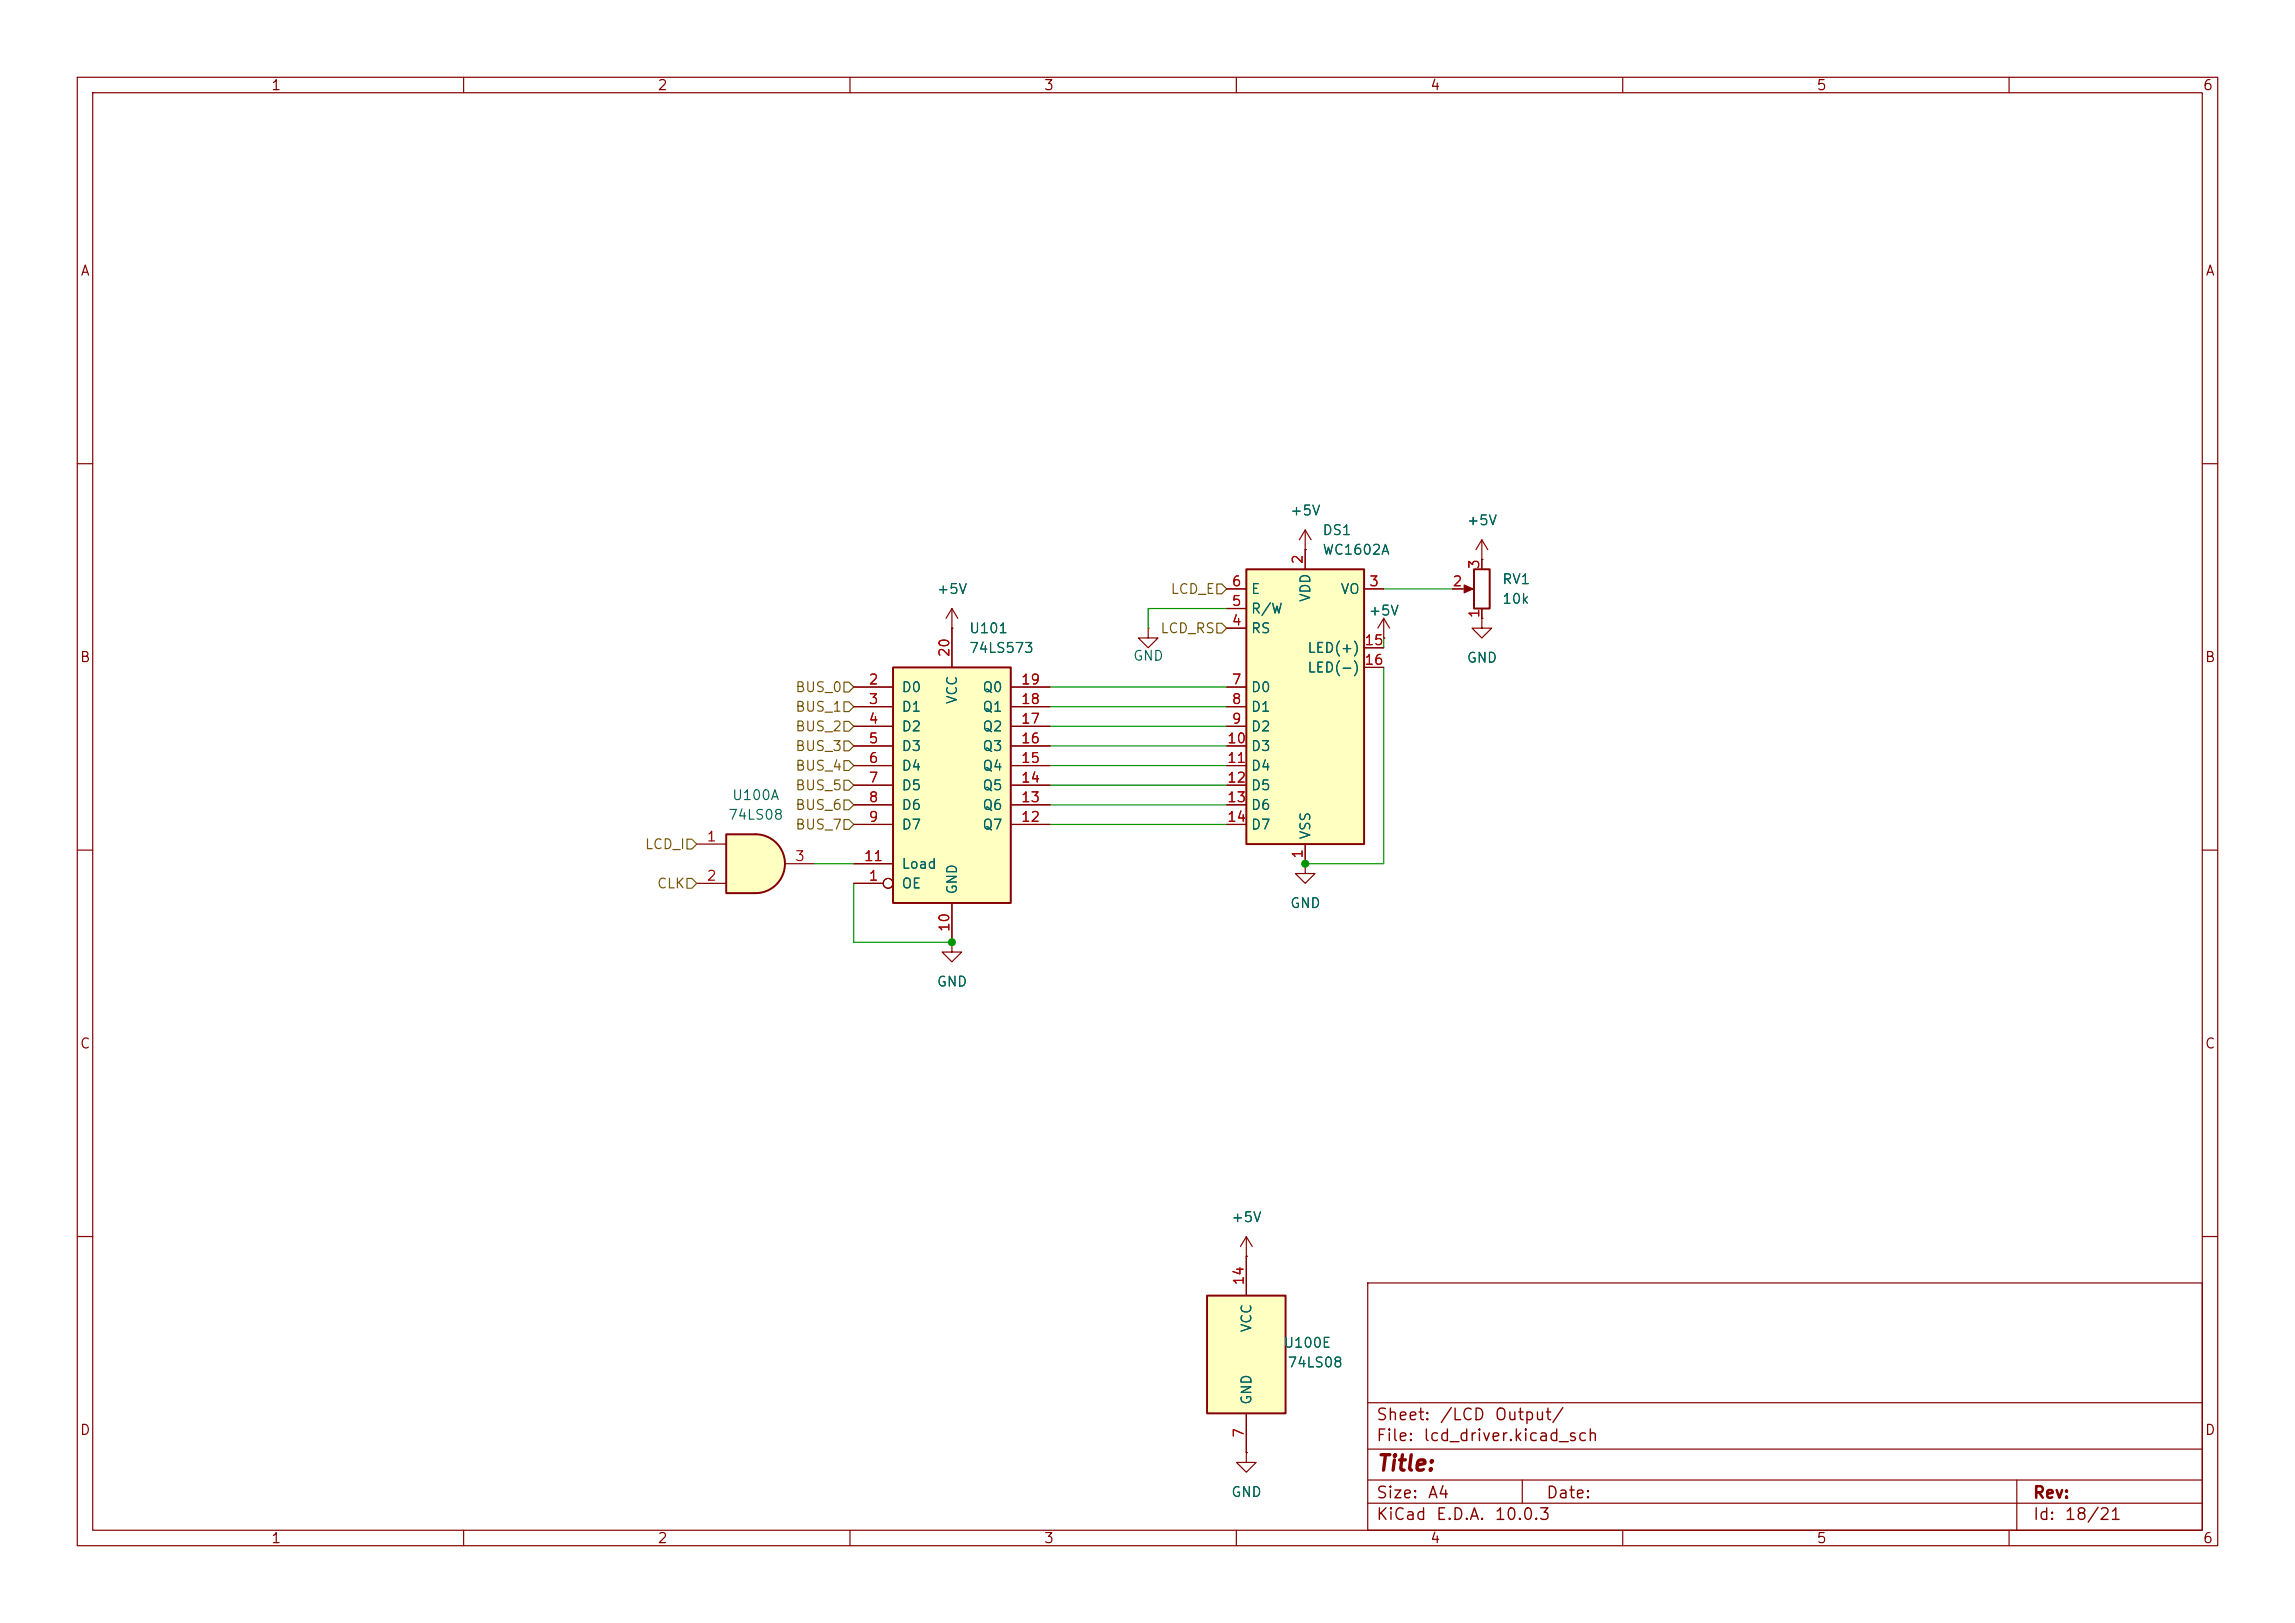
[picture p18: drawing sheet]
(kicad_sch
 (version 20260306)
 (generator "eeschema")
 (generator_version "10.0")
 (paper "A4")
 (lib_symbols
  (symbol "74xx:74LS08"
   (body_styles demorgan)
   (pin_names
    (offset 1.016)) (exclude_from_sim no) (in_bom yes) (on_board yes)
   (in_pos_files yes)
   (duplicate_pin_numbers_are_jumpers no)
   (property "Reference" "U" (at 0 1.27 0) (show_name no) (do_not_autoplace no) (effects (font (size 1.27 1.27))))
   (property "Value" "74LS08" (at 0 -1.27 0) (show_name no) (do_not_autoplace no) (effects (font (size 1.27 1.27))))
   (property "Footprint" "" (at 0 0 0) (show_name no) (do_not_autoplace no) (hide yes) (effects (font (size 1.27 1.27))))
   (property "Datasheet" "http://www.ti.com/lit/gpn/sn74LS08" (at 0 0 0) (show_name no) (do_not_autoplace no) (hide yes) (effects (font (size 1.27 1.27))))
   (property "Description" "Quad And2" (at 0 0 0) (show_name no) (do_not_autoplace no) (hide yes) (effects (font (size 1.27 1.27))))
   (property "ki_locked" "" (at 0 0 0) (show_name no) (do_not_autoplace no) (effects (font (size 1.27 1.27))))
   (symbol "74LS08_1_1"
    (arc (start 0 3.81) (mid 3.7934 0) (end 0 -3.81) (stroke (width 0.254) (type default)) (fill (type background)))
    (polyline (pts (xy 0 3.81) (xy -3.81 3.81) (xy -3.81 -3.81) (xy 0 -3.81)) (stroke (width 0.254) (type default)) (fill (type background)))
    (pin input line (at -7.62 2.54 0) (length 3.81) (name "" (effects (font (size 1.27 1.27)))) (number "1" (effects (font (size 1.27 1.27)))))
    (pin input line (at -7.62 -2.54 0) (length 3.81) (name "" (effects (font (size 1.27 1.27)))) (number "2" (effects (font (size 1.27 1.27)))))
    (pin output line (at 7.62 0 180) (length 3.81) (name "" (effects (font (size 1.27 1.27)))) (number "3" (effects (font (size 1.27 1.27))))))
   (symbol "74LS08_1_2"
    (arc (start -3.81 3.81) (mid -2.589 0) (end -3.81 -3.81) (stroke (width 0.254) (type default)) (fill (type none)))
    (polyline (pts (xy -3.81 3.81) (xy -0.635 3.81)) (stroke (width 0.254) (type default)) (fill (type background)))
    (polyline (pts (xy -3.81 -3.81) (xy -0.635 -3.81)) (stroke (width 0.254) (type default)) (fill (type background)))
    (arc (start 3.81 0) (mid 2.1855 -2.584) (end -0.6096 -3.81) (stroke (width 0.254) (type default)) (fill (type background)))
    (arc (start -0.6096 3.81) (mid 2.1928 2.5924) (end 3.81 0) (stroke (width 0.254) (type default)) (fill (type background)))
    (polyline (pts (xy -0.635 3.81) (xy -3.81 3.81) (xy -3.81 3.81) (xy -3.556 3.4036) (xy -3.0226 2.2606) (xy -2.6924 1.0414) (xy -2.6162 -0.254) (xy -2.7686 -1.4986) (xy -3.175 -2.7178) (xy -3.81 -3.81) (xy -3.81 -3.81) (xy -0.635 -3.81)) (stroke (width -25.4) (type default)) (fill (type background)))
    (pin input inverted (at -7.62 2.54 0) (length 4.318) (name "" (effects (font (size 1.27 1.27)))) (number "1" (effects (font (size 1.27 1.27)))))
    (pin input inverted (at -7.62 -2.54 0) (length 4.318) (name "" (effects (font (size 1.27 1.27)))) (number "2" (effects (font (size 1.27 1.27)))))
    (pin output inverted (at 7.62 0 180) (length 3.81) (name "" (effects (font (size 1.27 1.27)))) (number "3" (effects (font (size 1.27 1.27))))))
   (symbol "74LS08_2_1"
    (arc (start 0 3.81) (mid 3.7934 0) (end 0 -3.81) (stroke (width 0.254) (type default)) (fill (type background)))
    (polyline (pts (xy 0 3.81) (xy -3.81 3.81) (xy -3.81 -3.81) (xy 0 -3.81)) (stroke (width 0.254) (type default)) (fill (type background)))
    (pin input line (at -7.62 2.54 0) (length 3.81) (name "" (effects (font (size 1.27 1.27)))) (number "4" (effects (font (size 1.27 1.27)))))
    (pin input line (at -7.62 -2.54 0) (length 3.81) (name "" (effects (font (size 1.27 1.27)))) (number "5" (effects (font (size 1.27 1.27)))))
    (pin output line (at 7.62 0 180) (length 3.81) (name "" (effects (font (size 1.27 1.27)))) (number "6" (effects (font (size 1.27 1.27))))))
   (symbol "74LS08_2_2"
    (arc (start -3.81 3.81) (mid -2.589 0) (end -3.81 -3.81) (stroke (width 0.254) (type default)) (fill (type none)))
    (polyline (pts (xy -3.81 3.81) (xy -0.635 3.81)) (stroke (width 0.254) (type default)) (fill (type background)))
    (polyline (pts (xy -3.81 -3.81) (xy -0.635 -3.81)) (stroke (width 0.254) (type default)) (fill (type background)))
    (arc (start 3.81 0) (mid 2.1855 -2.584) (end -0.6096 -3.81) (stroke (width 0.254) (type default)) (fill (type background)))
    (arc (start -0.6096 3.81) (mid 2.1928 2.5924) (end 3.81 0) (stroke (width 0.254) (type default)) (fill (type background)))
    (polyline (pts (xy -0.635 3.81) (xy -3.81 3.81) (xy -3.81 3.81) (xy -3.556 3.4036) (xy -3.0226 2.2606) (xy -2.6924 1.0414) (xy -2.6162 -0.254) (xy -2.7686 -1.4986) (xy -3.175 -2.7178) (xy -3.81 -3.81) (xy -3.81 -3.81) (xy -0.635 -3.81)) (stroke (width -25.4) (type default)) (fill (type background)))
    (pin input inverted (at -7.62 2.54 0) (length 4.318) (name "" (effects (font (size 1.27 1.27)))) (number "4" (effects (font (size 1.27 1.27)))))
    (pin input inverted (at -7.62 -2.54 0) (length 4.318) (name "" (effects (font (size 1.27 1.27)))) (number "5" (effects (font (size 1.27 1.27)))))
    (pin output inverted (at 7.62 0 180) (length 3.81) (name "" (effects (font (size 1.27 1.27)))) (number "6" (effects (font (size 1.27 1.27))))))
   (symbol "74LS08_3_1"
    (arc (start 0 3.81) (mid 3.7934 0) (end 0 -3.81) (stroke (width 0.254) (type default)) (fill (type background)))
    (polyline (pts (xy 0 3.81) (xy -3.81 3.81) (xy -3.81 -3.81) (xy 0 -3.81)) (stroke (width 0.254) (type default)) (fill (type background)))
    (pin output line (at 7.62 0 180) (length 3.81) (name "" (effects (font (size 1.27 1.27)))) (number "8" (effects (font (size 1.27 1.27)))))
    (pin input line (at -7.62 2.54 0) (length 3.81) (name "" (effects (font (size 1.27 1.27)))) (number "9" (effects (font (size 1.27 1.27)))))
    (pin input line (at -7.62 -2.54 0) (length 3.81) (name "" (effects (font (size 1.27 1.27)))) (number "10" (effects (font (size 1.27 1.27))))))
   (symbol "74LS08_3_2"
    (arc (start -3.81 3.81) (mid -2.589 0) (end -3.81 -3.81) (stroke (width 0.254) (type default)) (fill (type none)))
    (polyline (pts (xy -3.81 3.81) (xy -0.635 3.81)) (stroke (width 0.254) (type default)) (fill (type background)))
    (polyline (pts (xy -3.81 -3.81) (xy -0.635 -3.81)) (stroke (width 0.254) (type default)) (fill (type background)))
    (arc (start 3.81 0) (mid 2.1855 -2.584) (end -0.6096 -3.81) (stroke (width 0.254) (type default)) (fill (type background)))
    (arc (start -0.6096 3.81) (mid 2.1928 2.5924) (end 3.81 0) (stroke (width 0.254) (type default)) (fill (type background)))
    (polyline (pts (xy -0.635 3.81) (xy -3.81 3.81) (xy -3.81 3.81) (xy -3.556 3.4036) (xy -3.0226 2.2606) (xy -2.6924 1.0414) (xy -2.6162 -0.254) (xy -2.7686 -1.4986) (xy -3.175 -2.7178) (xy -3.81 -3.81) (xy -3.81 -3.81) (xy -0.635 -3.81)) (stroke (width -25.4) (type default)) (fill (type background)))
    (pin output inverted (at 7.62 0 180) (length 3.81) (name "" (effects (font (size 1.27 1.27)))) (number "8" (effects (font (size 1.27 1.27)))))
    (pin input inverted (at -7.62 2.54 0) (length 4.318) (name "" (effects (font (size 1.27 1.27)))) (number "9" (effects (font (size 1.27 1.27)))))
    (pin input inverted (at -7.62 -2.54 0) (length 4.318) (name "" (effects (font (size 1.27 1.27)))) (number "10" (effects (font (size 1.27 1.27))))))
   (symbol "74LS08_4_1"
    (arc (start 0 3.81) (mid 3.7934 0) (end 0 -3.81) (stroke (width 0.254) (type default)) (fill (type background)))
    (polyline (pts (xy 0 3.81) (xy -3.81 3.81) (xy -3.81 -3.81) (xy 0 -3.81)) (stroke (width 0.254) (type default)) (fill (type background)))
    (pin output line (at 7.62 0 180) (length 3.81) (name "" (effects (font (size 1.27 1.27)))) (number "11" (effects (font (size 1.27 1.27)))))
    (pin input line (at -7.62 2.54 0) (length 3.81) (name "" (effects (font (size 1.27 1.27)))) (number "12" (effects (font (size 1.27 1.27)))))
    (pin input line (at -7.62 -2.54 0) (length 3.81) (name "" (effects (font (size 1.27 1.27)))) (number "13" (effects (font (size 1.27 1.27))))))
   (symbol "74LS08_4_2"
    (arc (start -3.81 3.81) (mid -2.589 0) (end -3.81 -3.81) (stroke (width 0.254) (type default)) (fill (type none)))
    (polyline (pts (xy -3.81 3.81) (xy -0.635 3.81)) (stroke (width 0.254) (type default)) (fill (type background)))
    (polyline (pts (xy -3.81 -3.81) (xy -0.635 -3.81)) (stroke (width 0.254) (type default)) (fill (type background)))
    (arc (start 3.81 0) (mid 2.1855 -2.584) (end -0.6096 -3.81) (stroke (width 0.254) (type default)) (fill (type background)))
    (arc (start -0.6096 3.81) (mid 2.1928 2.5924) (end 3.81 0) (stroke (width 0.254) (type default)) (fill (type background)))
    (polyline (pts (xy -0.635 3.81) (xy -3.81 3.81) (xy -3.81 3.81) (xy -3.556 3.4036) (xy -3.0226 2.2606) (xy -2.6924 1.0414) (xy -2.6162 -0.254) (xy -2.7686 -1.4986) (xy -3.175 -2.7178) (xy -3.81 -3.81) (xy -3.81 -3.81) (xy -0.635 -3.81)) (stroke (width -25.4) (type default)) (fill (type background)))
    (pin output inverted (at 7.62 0 180) (length 3.81) (name "" (effects (font (size 1.27 1.27)))) (number "11" (effects (font (size 1.27 1.27)))))
    (pin input inverted (at -7.62 2.54 0) (length 4.318) (name "" (effects (font (size 1.27 1.27)))) (number "12" (effects (font (size 1.27 1.27)))))
    (pin input inverted (at -7.62 -2.54 0) (length 4.318) (name "" (effects (font (size 1.27 1.27)))) (number "13" (effects (font (size 1.27 1.27))))))
   (symbol "74LS08_5_0"
    (pin power_in line (at 0 -12.7 90) (length 5.08) (name "GND" (effects (font (size 1.27 1.27)))) (number "7" (effects (font (size 1.27 1.27)))))
    (pin power_in line (at 0 12.7 270) (length 5.08) (name "VCC" (effects (font (size 1.27 1.27)))) (number "14" (effects (font (size 1.27 1.27))))))
   (symbol "74LS08_5_1"
    (rectangle (start -5.08 7.62) (end 5.08 -7.62) (stroke (width 0.254) (type default)) (fill (type background))))
   (embedded_fonts no))
  (symbol "74xx:74LS573"
   (pin_names
    (offset 1.016)) (exclude_from_sim no) (in_bom yes) (on_board yes)
   (in_pos_files yes)
   (duplicate_pin_numbers_are_jumpers no)
   (property "Reference" "U" (at -7.62 16.51 0) (show_name no) (do_not_autoplace no) (effects (font (size 1.27 1.27))))
   (property "Value" "74LS573" (at -7.62 -16.51 0) (show_name no) (do_not_autoplace no) (effects (font (size 1.27 1.27))))
   (property "Footprint" "" (at 0 0 0) (show_name no) (do_not_autoplace no) (hide yes) (effects (font (size 1.27 1.27))))
   (property "Datasheet" "https://assets.nexperia.com/documents/data-sheet/74HC_HCT573.pdf" (at 0 0 0) (show_name no) (do_not_autoplace no) (hide yes) (effects (font (size 1.27 1.27))))
   (property "Description" "8-bit Latch 3-state outputs" (at 0 0 0) (show_name no) (do_not_autoplace no) (hide yes) (effects (font (size 1.27 1.27))))
   (property "ki_locked" "" (at 0 0 0) (show_name no) (do_not_autoplace no) (effects (font (size 1.27 1.27))))
   (symbol "74LS573_1_0"
    (pin input inverted (at -12.7 -12.7 0) (length 5.08) (name "OE" (effects (font (size 1.27 1.27)))) (number "1" (effects (font (size 1.27 1.27)))))
    (pin input line (at -12.7 12.7 0) (length 5.08) (name "D0" (effects (font (size 1.27 1.27)))) (number "2" (effects (font (size 1.27 1.27)))))
    (pin input line (at -12.7 10.16 0) (length 5.08) (name "D1" (effects (font (size 1.27 1.27)))) (number "3" (effects (font (size 1.27 1.27)))))
    (pin input line (at -12.7 7.62 0) (length 5.08) (name "D2" (effects (font (size 1.27 1.27)))) (number "4" (effects (font (size 1.27 1.27)))))
    (pin input line (at -12.7 5.08 0) (length 5.08) (name "D3" (effects (font (size 1.27 1.27)))) (number "5" (effects (font (size 1.27 1.27)))))
    (pin input line (at -12.7 2.54 0) (length 5.08) (name "D4" (effects (font (size 1.27 1.27)))) (number "6" (effects (font (size 1.27 1.27)))))
    (pin input line (at -12.7 0 0) (length 5.08) (name "D5" (effects (font (size 1.27 1.27)))) (number "7" (effects (font (size 1.27 1.27)))))
    (pin input line (at -12.7 -2.54 0) (length 5.08) (name "D6" (effects (font (size 1.27 1.27)))) (number "8" (effects (font (size 1.27 1.27)))))
    (pin input line (at -12.7 -5.08 0) (length 5.08) (name "D7" (effects (font (size 1.27 1.27)))) (number "9" (effects (font (size 1.27 1.27)))))
    (pin power_in line (at 0 -20.32 90) (length 5.08) (name "GND" (effects (font (size 1.27 1.27)))) (number "10" (effects (font (size 1.27 1.27)))))
    (pin input line (at -12.7 -10.16 0) (length 5.08) (name "Load" (effects (font (size 1.27 1.27)))) (number "11" (effects (font (size 1.27 1.27)))))
    (pin tri_state line (at 12.7 -5.08 180) (length 5.08) (name "Q7" (effects (font (size 1.27 1.27)))) (number "12" (effects (font (size 1.27 1.27)))))
    (pin tri_state line (at 12.7 -2.54 180) (length 5.08) (name "Q6" (effects (font (size 1.27 1.27)))) (number "13" (effects (font (size 1.27 1.27)))))
    (pin tri_state line (at 12.7 0 180) (length 5.08) (name "Q5" (effects (font (size 1.27 1.27)))) (number "14" (effects (font (size 1.27 1.27)))))
    (pin tri_state line (at 12.7 2.54 180) (length 5.08) (name "Q4" (effects (font (size 1.27 1.27)))) (number "15" (effects (font (size 1.27 1.27)))))
    (pin tri_state line (at 12.7 5.08 180) (length 5.08) (name "Q3" (effects (font (size 1.27 1.27)))) (number "16" (effects (font (size 1.27 1.27)))))
    (pin tri_state line (at 12.7 7.62 180) (length 5.08) (name "Q2" (effects (font (size 1.27 1.27)))) (number "17" (effects (font (size 1.27 1.27)))))
    (pin tri_state line (at 12.7 10.16 180) (length 5.08) (name "Q1" (effects (font (size 1.27 1.27)))) (number "18" (effects (font (size 1.27 1.27)))))
    (pin tri_state line (at 12.7 12.7 180) (length 5.08) (name "Q0" (effects (font (size 1.27 1.27)))) (number "19" (effects (font (size 1.27 1.27)))))
    (pin power_in line (at 0 20.32 270) (length 5.08) (name "VCC" (effects (font (size 1.27 1.27)))) (number "20" (effects (font (size 1.27 1.27))))))
   (symbol "74LS573_1_1"
    (rectangle (start -7.62 15.24) (end 7.62 -15.24) (stroke (width 0.254) (type default)) (fill (type background))))
   (embedded_fonts no))
  (symbol "Device:R_Potentiometer"
   (pin_names
    (offset 1.016) (hide yes)) (exclude_from_sim no) (in_bom yes) (on_board yes)
   (in_pos_files yes)
   (duplicate_pin_numbers_are_jumpers no)
   (property "Reference" "RV" (at -4.445 0 90) (show_name no) (do_not_autoplace no) (effects (font (size 1.27 1.27))))
   (property "Value" "R_Potentiometer" (at -2.54 0 90) (show_name no) (do_not_autoplace no) (effects (font (size 1.27 1.27))))
   (property "Footprint" "" (at 0 0 0) (show_name no) (do_not_autoplace no) (hide yes) (effects (font (size 1.27 1.27))))
   (property "Datasheet" "" (at 0 0 0) (show_name no) (do_not_autoplace no) (hide yes) (effects (font (size 1.27 1.27))))
   (property "Description" "Potentiometer" (at 0 0 0) (show_name no) (do_not_autoplace no) (hide yes) (effects (font (size 1.27 1.27))))
   (property "Sim.Device" "R" (at 0 0 0) (show_name no) (do_not_autoplace no) (hide yes) (effects (font (size 1.27 1.27))))
   (property "Sim.Type" "POT" (at 0 0 0) (show_name no) (do_not_autoplace no) (hide yes) (effects (font (size 1.27 1.27))))
   (property "Sim.Pins" "1=r0 2=wiper 3=r1" (at 0 0 0) (show_name no) (do_not_autoplace no) (hide yes) (effects (font (size 1.27 1.27))))
   (symbol "R_Potentiometer_0_1"
    (rectangle (start 1.016 2.54) (end -1.016 -2.54) (stroke (width 0.254) (type default)) (fill (type none)))
    (polyline (pts (xy 1.143 0) (xy 2.286 0.508) (xy 2.286 -0.508) (xy 1.143 0)) (stroke (width 0) (type default)) (fill (type outline)))
    (polyline (pts (xy 2.54 0) (xy 1.524 0)) (stroke (width 0) (type default)) (fill (type none))))
   (symbol "R_Potentiometer_1_1"
    (pin passive line (at 0 3.81 270) (length 1.27) (name "1" (effects (font (size 1.27 1.27)))) (number "1" (effects (font (size 1.27 1.27)))))
    (pin passive line (at 3.81 0 180) (length 1.27) (name "2" (effects (font (size 1.27 1.27)))) (number "2" (effects (font (size 1.27 1.27)))))
    (pin passive line (at 0 -3.81 90) (length 1.27) (name "3" (effects (font (size 1.27 1.27)))) (number "3" (effects (font (size 1.27 1.27))))))
   (embedded_fonts no))
  (symbol "Display_Character:WC1602A" (exclude_from_sim no) (in_bom yes) (on_board yes)
   (in_pos_files yes)
   (duplicate_pin_numbers_are_jumpers no)
   (property "Reference" "DS" (at -5.842 19.05 0) (show_name no) (do_not_autoplace no) (effects (font (size 1.27 1.27))))
   (property "Value" "WC1602A" (at 5.334 19.05 0) (show_name no) (do_not_autoplace no) (effects (font (size 1.27 1.27))))
   (property "Footprint" "Display:WC1602A" (at 0 -22.86 0) (show_name no) (do_not_autoplace no) (hide yes) (effects (font (size 1.27 1.27)
    (italic yes))))
   (property "Datasheet" "http://www.wincomlcd.com/pdf/WC1602A-SFYLYHTC06.pdf" (at 17.78 0 0) (show_name no) (do_not_autoplace no) (hide yes) (effects (font (size 1.27 1.27))))
   (property "Description" "LCD 16x2 Alphanumeric , 8 bit parallel bus, 5V VDD" (at 0 0 0) (show_name no) (do_not_autoplace no) (hide yes) (effects (font (size 1.27 1.27))))
   (symbol "WC1602A_1_1"
    (rectangle (start -7.62 17.78) (end 7.62 -17.78) (stroke (width 0.254) (type default)) (fill (type background)))
    (pin power_in line (at 0 -20.32 90) (length 2.54) (name "VSS" (effects (font (size 1.27 1.27)))) (number "1" (effects (font (size 1.27 1.27)))))
    (pin power_in line (at 0 20.32 270) (length 2.54) (name "VDD" (effects (font (size 1.27 1.27)))) (number "2" (effects (font (size 1.27 1.27)))))
    (pin input line (at 10.16 15.24 180) (length 2.54) (name "VO" (effects (font (size 1.27 1.27)))) (number "3" (effects (font (size 1.27 1.27)))))
    (pin input line (at -10.16 10.16 0) (length 2.54) (name "RS" (effects (font (size 1.27 1.27)))) (number "4" (effects (font (size 1.27 1.27)))))
    (pin input line (at -10.16 12.7 0) (length 2.54) (name "R/W" (effects (font (size 1.27 1.27)))) (number "5" (effects (font (size 1.27 1.27)))))
    (pin input line (at -10.16 15.24 0) (length 2.54) (name "E" (effects (font (size 1.27 1.27)))) (number "6" (effects (font (size 1.27 1.27)))))
    (pin input line (at -10.16 2.54 0) (length 2.54) (name "D0" (effects (font (size 1.27 1.27)))) (number "7" (effects (font (size 1.27 1.27)))))
    (pin input line (at -10.16 0 0) (length 2.54) (name "D1" (effects (font (size 1.27 1.27)))) (number "8" (effects (font (size 1.27 1.27)))))
    (pin input line (at -10.16 -2.54 0) (length 2.54) (name "D2" (effects (font (size 1.27 1.27)))) (number "9" (effects (font (size 1.27 1.27)))))
    (pin input line (at -10.16 -5.08 0) (length 2.54) (name "D3" (effects (font (size 1.27 1.27)))) (number "10" (effects (font (size 1.27 1.27)))))
    (pin input line (at -10.16 -7.62 0) (length 2.54) (name "D4" (effects (font (size 1.27 1.27)))) (number "11" (effects (font (size 1.27 1.27)))))
    (pin input line (at -10.16 -10.16 0) (length 2.54) (name "D5" (effects (font (size 1.27 1.27)))) (number "12" (effects (font (size 1.27 1.27)))))
    (pin input line (at -10.16 -12.7 0) (length 2.54) (name "D6" (effects (font (size 1.27 1.27)))) (number "13" (effects (font (size 1.27 1.27)))))
    (pin input line (at -10.16 -15.24 0) (length 2.54) (name "D7" (effects (font (size 1.27 1.27)))) (number "14" (effects (font (size 1.27 1.27)))))
    (pin power_in line (at 10.16 7.62 180) (length 2.54) (name "LED(+)" (effects (font (size 1.27 1.27)))) (number "15" (effects (font (size 1.27 1.27)))))
    (pin power_in line (at 10.16 5.08 180) (length 2.54) (name "LED(-)" (effects (font (size 1.27 1.27)))) (number "16" (effects (font (size 1.27 1.27))))))
   (embedded_fonts no))
  (symbol "power:+5V"
   (power global)
   (pin_numbers (hide yes))
   (pin_names
    (offset 0) (hide yes)) (exclude_from_sim no) (in_bom yes) (on_board yes)
   (in_pos_files yes)
   (duplicate_pin_numbers_are_jumpers no)
   (property "Reference" "#PWR" (at 0 -3.81 0) (show_name no) (do_not_autoplace no) (hide yes) (effects (font (size 1.27 1.27))))
   (property "Value" "+5V" (at 0 3.556 0) (show_name no) (do_not_autoplace no) (effects (font (size 1.27 1.27))))
   (property "Footprint" "" (at 0 0 0) (show_name no) (do_not_autoplace no) (hide yes) (effects (font (size 1.27 1.27))))
   (property "Datasheet" "" (at 0 0 0) (show_name no) (do_not_autoplace no) (hide yes) (effects (font (size 1.27 1.27))))
   (property "Description" "Power symbol creates a global label with name \"+5V\"" (at 0 0 0) (show_name no) (do_not_autoplace no) (hide yes) (effects (font (size 1.27 1.27))))
   (symbol "+5V_0_1"
    (polyline (pts (xy -0.762 1.27) (xy 0 2.54)) (stroke (width 0) (type default)) (fill (type none)))
    (polyline (pts (xy 0 2.54) (xy 0.762 1.27)) (stroke (width 0) (type default)) (fill (type none)))
    (polyline (pts (xy 0 0) (xy 0 2.54)) (stroke (width 0) (type default)) (fill (type none))))
   (symbol "+5V_1_1"
    (pin power_in line (at 0 0 90) (length 0) (name "" (effects (font (size 1.27 1.27)))) (number "1" (effects (font (size 1.27 1.27))))))
   (embedded_fonts no))
  (symbol "power:GND"
   (power global)
   (pin_numbers (hide yes))
   (pin_names
    (offset 0) (hide yes)) (exclude_from_sim no) (in_bom yes) (on_board yes)
   (in_pos_files yes)
   (duplicate_pin_numbers_are_jumpers no)
   (property "Reference" "#PWR" (at 0 -6.35 0) (show_name no) (do_not_autoplace no) (hide yes) (effects (font (size 1.27 1.27))))
   (property "Value" "GND" (at 0 -3.81 0) (show_name no) (do_not_autoplace no) (effects (font (size 1.27 1.27))))
   (property "Footprint" "" (at 0 0 0) (show_name no) (do_not_autoplace no) (hide yes) (effects (font (size 1.27 1.27))))
   (property "Datasheet" "" (at 0 0 0) (show_name no) (do_not_autoplace no) (hide yes) (effects (font (size 1.27 1.27))))
   (property "Description" "Power symbol creates a global label with name \"GND\" , ground" (at 0 0 0) (show_name no) (do_not_autoplace no) (hide yes) (effects (font (size 1.27 1.27))))
   (symbol "GND_0_1"
    (polyline (pts (xy 0 0) (xy 0 -1.27) (xy 1.27 -1.27) (xy 0 -2.54) (xy -1.27 -1.27) (xy 0 -1.27)) (stroke (width 0) (type default)) (fill (type none))))
   (symbol "GND_1_1"
    (pin power_in line (at 0 0 270) (length 0) (name "" (effects (font (size 1.27 1.27)))) (number "1" (effects (font (size 1.27 1.27))))))
   (embedded_fonts no)))
 (junction
  (at 168.91 111.76)
  (diameter 0)
  (color 0 0 0 0))
 (junction
  (at 123.19 121.92)
  (diameter 0)
  (color 0 0 0 0))
 (wire
  (pts (xy 110.49 114.3) (xy 110.49 121.92))
  (stroke (width 0) (type default)))
 (wire
  (pts (xy 135.89 88.9) (xy 158.75 88.9))
  (stroke (width 0) (type default)))
 (wire
  (pts (xy 135.89 104.14) (xy 158.75 104.14))
  (stroke (width 0) (type default)))
 (wire
  (pts (xy 135.89 106.68) (xy 158.75 106.68))
  (stroke (width 0) (type default)))
 (wire
  (pts (xy 135.89 99.06) (xy 158.75 99.06))
  (stroke (width 0) (type default)))
 (wire
  (pts (xy 179.07 76.2) (xy 187.96 76.2))
  (stroke (width 0) (type default)))
 (wire
  (pts (xy 179.07 111.76) (xy 168.91 111.76))
  (stroke (width 0) (type default)))
 (wire
  (pts (xy 148.59 78.74) (xy 148.59 81.28))
  (stroke (width 0) (type default)))
 (wire
  (pts (xy 135.89 101.6) (xy 158.75 101.6))
  (stroke (width 0) (type default)))
 (wire
  (pts (xy 135.89 96.52) (xy 158.75 96.52))
  (stroke (width 0) (type default)))
 (wire
  (pts (xy 179.07 86.36) (xy 179.07 111.76))
  (stroke (width 0) (type default)))
 (wire
  (pts (xy 135.89 93.98) (xy 158.75 93.98))
  (stroke (width 0) (type default)))
 (wire
  (pts (xy 158.75 78.74) (xy 148.59 78.74))
  (stroke (width 0) (type default)))
 (wire
  (pts (xy 179.07 82.55) (xy 179.07 83.82))
  (stroke (width 0) (type default)))
 (wire
  (pts (xy 105.41 111.76) (xy 110.49 111.76))
  (stroke (width 0) (type default)))
 (wire
  (pts (xy 135.89 91.44) (xy 158.75 91.44))
  (stroke (width 0) (type default)))
 (wire
  (pts (xy 110.49 121.92) (xy 123.19 121.92))
  (stroke (width 0) (type default)))
 (hierarchical_label "BUS_1"
  (shape input)
  (at 110.49 91.44 180)
  (effects (font (size 1.27 1.27)) (justify right)))
 (hierarchical_label "LCD_E"
  (shape input)
  (at 158.75 76.2 180)
  (effects (font (size 1.27 1.27)) (justify right)))
 (hierarchical_label "LCD_I"
  (shape input)
  (at 90.17 109.22 180)
  (effects (font (size 1.27 1.27)) (justify right)))
 (hierarchical_label "BUS_2"
  (shape input)
  (at 110.49 93.98 180)
  (effects (font (size 1.27 1.27)) (justify right)))
 (hierarchical_label "BUS_4"
  (shape input)
  (at 110.49 99.06 180)
  (effects (font (size 1.27 1.27)) (justify right)))
 (hierarchical_label "BUS_3"
  (shape input)
  (at 110.49 96.52 180)
  (effects (font (size 1.27 1.27)) (justify right)))
 (hierarchical_label "LCD_RS"
  (shape input)
  (at 158.75 81.28 180)
  (effects (font (size 1.27 1.27)) (justify right)))
 (hierarchical_label "BUS_0"
  (shape input)
  (at 110.49 88.9 180)
  (effects (font (size 1.27 1.27)) (justify right)))
 (hierarchical_label "CLK"
  (shape input)
  (at 90.17 114.3 180)
  (effects (font (size 1.27 1.27)) (justify right)))
 (hierarchical_label "BUS_5"
  (shape input)
  (at 110.49 101.6 180)
  (effects (font (size 1.27 1.27)) (justify right)))
 (hierarchical_label "BUS_7"
  (shape input)
  (at 110.49 106.68 180)
  (effects (font (size 1.27 1.27)) (justify right)))
 (hierarchical_label "BUS_6"
  (shape input)
  (at 110.49 104.14 180)
  (effects (font (size 1.27 1.27)) (justify right)))
 (symbol
  (lib_id "74xx:74LS08")
  (at 161.29 175.26 0)
  (unit 5)
  (body_style 1)
  (exclude_from_sim no)
  (in_bom yes)
  (on_board yes)
  (in_pos_files yes)
  (dnp no)
  (property "Reference" "U100" (at 169.164 173.736 0) (show_name no) (do_not_autoplace no) (effects (font (size 1.27 1.27))))
  (property "Value" "74LS08" (at 170.18 176.276 0) (show_name no) (do_not_autoplace no) (effects (font (size 1.27 1.27))))
  (property "Footprint" "Package_DIP:DIP-14_W7.62mm_Socket" (at 161.29 175.26 0) (hide yes) (show_name no) (do_not_autoplace no) (effects (font (size 1.27 1.27))))
  (property "Datasheet" "http://www.ti.com/lit/gpn/sn74LS08" (at 161.29 175.26 0) (hide yes) (show_name no) (do_not_autoplace no) (effects (font (size 1.27 1.27))))
  (property "Description" "Quad And2" (at 161.29 175.26 0) (hide yes) (show_name no) (do_not_autoplace no) (effects (font (size 1.27 1.27))))
  (pin "13")
  (pin "5")
  (pin "3")
  (pin "10")
  (pin "9")
  (pin "1")
  (pin "4")
  (pin "6")
  (pin "8")
  (pin "11")
  (pin "2")
  (pin "12")
  (pin "7")
  (pin "14"))
 (symbol
  (lib_id "Display_Character:WC1602A")
  (at 168.91 91.44 0)
  (unit 1)
  (body_style 1)
  (exclude_from_sim no)
  (in_bom yes)
  (on_board yes)
  (in_pos_files yes)
  (dnp no)
  (fields_autoplaced yes)
  (property "Reference" "DS1" (at 171.0533 68.58 0) (show_name no) (do_not_autoplace no) (effects (font (size 1.27 1.27)) (justify left)))
  (property "Value" "WC1602A" (at 171.0533 71.12 0) (show_name no) (do_not_autoplace no) (effects (font (size 1.27 1.27)) (justify left)))
  (property "Footprint" "Display:WC1602A" (at 168.91 114.3 0) (hide yes) (show_name no) (do_not_autoplace no) (effects (font (size 1.27 1.27)
    (italic yes))))
  (property "Datasheet" "http://www.wincomlcd.com/pdf/WC1602A-SFYLYHTC06.pdf" (at 186.69 91.44 0) (hide yes) (show_name no) (do_not_autoplace no) (effects (font (size 1.27 1.27))))
  (property "Description" "LCD 16x2 Alphanumeric , 8 bit parallel bus, 5V VDD" (at 168.91 91.44 0) (hide yes) (show_name no) (do_not_autoplace no) (effects (font (size 1.27 1.27))))
  (pin "6")
  (pin "2")
  (pin "3")
  (pin "4")
  (pin "1")
  (pin "5")
  (pin "12")
  (pin "8")
  (pin "11")
  (pin "10")
  (pin "13")
  (pin "9")
  (pin "7")
  (pin "14")
  (pin "16")
  (pin "15"))
 (symbol
  (lib_id "power:+5V")
  (at 168.91 71.12 0)
  (unit 1)
  (body_style 1)
  (exclude_from_sim no)
  (in_bom yes)
  (on_board yes)
  (in_pos_files yes)
  (dnp no)
  (fields_autoplaced yes)
  (property "Reference" "#PWR0264" (at 168.91 74.93 0) (hide yes) (show_name no) (do_not_autoplace no) (effects (font (size 1.27 1.27))))
  (property "Value" "+5V" (at 168.91 66.04 0) (show_name no) (do_not_autoplace no) (effects (font (size 1.27 1.27))))
  (property "Footprint" "" (at 168.91 71.12 0) (hide yes) (show_name no) (do_not_autoplace no) (effects (font (size 1.27 1.27))))
  (property "Datasheet" "" (at 168.91 71.12 0) (hide yes) (show_name no) (do_not_autoplace no) (effects (font (size 1.27 1.27))))
  (property "Description" "Power symbol creates a global label with name \"+5V\"" (at 168.91 71.12 0) (hide yes) (show_name no) (do_not_autoplace no) (effects (font (size 1.27 1.27))))
  (pin "1"))
 (symbol
  (lib_id "power:GND")
  (at 161.29 187.96 0)
  (unit 1)
  (body_style 1)
  (exclude_from_sim no)
  (in_bom yes)
  (on_board yes)
  (in_pos_files yes)
  (dnp no)
  (fields_autoplaced yes)
  (property "Reference" "#PWR0263" (at 161.29 194.31 0) (hide yes) (show_name no) (do_not_autoplace no) (effects (font (size 1.27 1.27))))
  (property "Value" "GND" (at 161.29 193.04 0) (show_name no) (do_not_autoplace no) (effects (font (size 1.27 1.27))))
  (property "Footprint" "" (at 161.29 187.96 0) (hide yes) (show_name no) (do_not_autoplace no) (effects (font (size 1.27 1.27))))
  (property "Datasheet" "" (at 161.29 187.96 0) (hide yes) (show_name no) (do_not_autoplace no) (effects (font (size 1.27 1.27))))
  (property "Description" "Power symbol creates a global label with name \"GND\" , ground" (at 161.29 187.96 0) (hide yes) (show_name no) (do_not_autoplace no) (effects (font (size 1.27 1.27))))
  (pin "1"))
 (symbol
  (lib_id "power:GND")
  (at 148.59 81.28 0)
  (unit 1)
  (body_style 1)
  (exclude_from_sim no)
  (in_bom yes)
  (on_board yes)
  (in_pos_files yes)
  (dnp no)
  (property "Reference" "#PWR0261" (at 148.59 87.63 0) (hide yes) (show_name no) (do_not_autoplace no) (effects (font (size 1.27 1.27))))
  (property "Value" "GND" (at 148.59 84.836 0) (show_name no) (do_not_autoplace no) (effects (font (size 1.27 1.27))))
  (property "Footprint" "" (at 148.59 81.28 0) (hide yes) (show_name no) (do_not_autoplace no) (effects (font (size 1.27 1.27))))
  (property "Datasheet" "" (at 148.59 81.28 0) (hide yes) (show_name no) (do_not_autoplace no) (effects (font (size 1.27 1.27))))
  (property "Description" "Power symbol creates a global label with name \"GND\" , ground" (at 148.59 81.28 0) (hide yes) (show_name no) (do_not_autoplace no) (effects (font (size 1.27 1.27))))
  (pin "1"))
 (symbol
  (lib_id "power:GND")
  (at 123.19 121.92 0)
  (unit 1)
  (body_style 1)
  (exclude_from_sim no)
  (in_bom yes)
  (on_board yes)
  (in_pos_files yes)
  (dnp no)
  (fields_autoplaced yes)
  (property "Reference" "#PWR0260" (at 123.19 128.27 0) (hide yes) (show_name no) (do_not_autoplace no) (effects (font (size 1.27 1.27))))
  (property "Value" "GND" (at 123.19 127 0) (show_name no) (do_not_autoplace no) (effects (font (size 1.27 1.27))))
  (property "Footprint" "" (at 123.19 121.92 0) (hide yes) (show_name no) (do_not_autoplace no) (effects (font (size 1.27 1.27))))
  (property "Datasheet" "" (at 123.19 121.92 0) (hide yes) (show_name no) (do_not_autoplace no) (effects (font (size 1.27 1.27))))
  (property "Description" "Power symbol creates a global label with name \"GND\" , ground" (at 123.19 121.92 0) (hide yes) (show_name no) (do_not_autoplace no) (effects (font (size 1.27 1.27))))
  (pin "1"))
 (symbol
  (lib_id "power:+5V")
  (at 191.77 72.39 0)
  (unit 1)
  (body_style 1)
  (exclude_from_sim no)
  (in_bom yes)
  (on_board yes)
  (in_pos_files yes)
  (dnp no)
  (fields_autoplaced yes)
  (property "Reference" "#PWR0267" (at 191.77 76.2 0) (hide yes) (show_name no) (do_not_autoplace no) (effects (font (size 1.27 1.27))))
  (property "Value" "+5V" (at 191.77 67.31 0) (show_name no) (do_not_autoplace no) (effects (font (size 1.27 1.27))))
  (property "Footprint" "" (at 191.77 72.39 0) (hide yes) (show_name no) (do_not_autoplace no) (effects (font (size 1.27 1.27))))
  (property "Datasheet" "" (at 191.77 72.39 0) (hide yes) (show_name no) (do_not_autoplace no) (effects (font (size 1.27 1.27))))
  (property "Description" "Power symbol creates a global label with name \"+5V\"" (at 191.77 72.39 0) (hide yes) (show_name no) (do_not_autoplace no) (effects (font (size 1.27 1.27))))
  (pin "1"))
 (symbol
  (lib_id "74xx:74LS573")
  (at 123.19 101.6 0)
  (unit 1)
  (body_style 1)
  (exclude_from_sim no)
  (in_bom yes)
  (on_board yes)
  (in_pos_files yes)
  (dnp no)
  (fields_autoplaced yes)
  (property "Reference" "U101" (at 125.3333 81.28 0) (show_name no) (do_not_autoplace no) (effects (font (size 1.27 1.27)) (justify left)))
  (property "Value" "74LS573" (at 125.3333 83.82 0) (show_name no) (do_not_autoplace no) (effects (font (size 1.27 1.27)) (justify left)))
  (property "Footprint" "Package_DIP:DIP-20_W7.62mm_Socket" (at 123.19 101.6 0) (hide yes) (show_name no) (do_not_autoplace no) (effects (font (size 1.27 1.27))))
  (property "Datasheet" "https://assets.nexperia.com/documents/data-sheet/74HC_HCT573.pdf" (at 123.19 101.6 0) (hide yes) (show_name no) (do_not_autoplace no) (effects (font (size 1.27 1.27))))
  (property "Description" "8-bit Latch 3-state outputs" (at 123.19 101.6 0) (hide yes) (show_name no) (do_not_autoplace no) (effects (font (size 1.27 1.27))))
  (pin "7")
  (pin "13")
  (pin "15")
  (pin "18")
  (pin "17")
  (pin "11")
  (pin "12")
  (pin "6")
  (pin "3")
  (pin "4")
  (pin "5")
  (pin "16")
  (pin "19")
  (pin "10")
  (pin "14")
  (pin "2")
  (pin "9")
  (pin "1")
  (pin "8")
  (pin "20"))
 (symbol
  (lib_id "power:GND")
  (at 191.77 80.01 0)
  (unit 1)
  (body_style 1)
  (exclude_from_sim no)
  (in_bom yes)
  (on_board yes)
  (in_pos_files yes)
  (dnp no)
  (fields_autoplaced yes)
  (property "Reference" "#PWR0268" (at 191.77 86.36 0) (hide yes) (show_name no) (do_not_autoplace no) (effects (font (size 1.27 1.27))))
  (property "Value" "GND" (at 191.77 85.09 0) (show_name no) (do_not_autoplace no) (effects (font (size 1.27 1.27))))
  (property "Footprint" "" (at 191.77 80.01 0) (hide yes) (show_name no) (do_not_autoplace no) (effects (font (size 1.27 1.27))))
  (property "Datasheet" "" (at 191.77 80.01 0) (hide yes) (show_name no) (do_not_autoplace no) (effects (font (size 1.27 1.27))))
  (property "Description" "Power symbol creates a global label with name \"GND\" , ground" (at 191.77 80.01 0) (hide yes) (show_name no) (do_not_autoplace no) (effects (font (size 1.27 1.27))))
  (pin "1"))
 (symbol
  (lib_id "Device:R_Potentiometer")
  (at 191.77 76.2 180)
  (unit 1)
  (body_style 1)
  (exclude_from_sim no)
  (in_bom yes)
  (on_board yes)
  (in_pos_files yes)
  (dnp no)
  (fields_autoplaced yes)
  (property "Reference" "RV1" (at 194.31 74.9299 0) (show_name no) (do_not_autoplace no) (effects (font (size 1.27 1.27)) (justify right)))
  (property "Value" "10k" (at 194.31 77.4699 0) (show_name no) (do_not_autoplace no) (effects (font (size 1.27 1.27)) (justify right)))
  (property "Footprint" "" (at 191.77 76.2 0) (hide yes) (show_name no) (do_not_autoplace no) (effects (font (size 1.27 1.27))))
  (property "Datasheet" "" (at 191.77 76.2 0) (hide yes) (show_name no) (do_not_autoplace no) (effects (font (size 1.27 1.27))))
  (property "Description" "Potentiometer" (at 191.77 76.2 0) (hide yes) (show_name no) (do_not_autoplace no) (effects (font (size 1.27 1.27))))
  (property "Sim.Device" "R" (at 191.77 76.2 0) (hide yes) (show_name no) (do_not_autoplace no) (effects (font (size 1.27 1.27))))
  (property "Sim.Type" "POT" (at 191.77 76.2 0) (hide yes) (show_name no) (do_not_autoplace no) (effects (font (size 1.27 1.27))))
  (property "Sim.Pins" "1=r0 2=wiper 3=r1" (at 191.77 76.2 0) (hide yes) (show_name no) (do_not_autoplace no) (effects (font (size 1.27 1.27))))
  (pin "1")
  (pin "2")
  (pin "3"))
 (symbol
  (lib_id "power:+5V")
  (at 123.19 81.28 0)
  (unit 1)
  (body_style 1)
  (exclude_from_sim no)
  (in_bom yes)
  (on_board yes)
  (in_pos_files yes)
  (dnp no)
  (fields_autoplaced yes)
  (property "Reference" "#PWR0259" (at 123.19 85.09 0) (hide yes) (show_name no) (do_not_autoplace no) (effects (font (size 1.27 1.27))))
  (property "Value" "+5V" (at 123.19 76.2 0) (show_name no) (do_not_autoplace no) (effects (font (size 1.27 1.27))))
  (property "Footprint" "" (at 123.19 81.28 0) (hide yes) (show_name no) (do_not_autoplace no) (effects (font (size 1.27 1.27))))
  (property "Datasheet" "" (at 123.19 81.28 0) (hide yes) (show_name no) (do_not_autoplace no) (effects (font (size 1.27 1.27))))
  (property "Description" "Power symbol creates a global label with name \"+5V\"" (at 123.19 81.28 0) (hide yes) (show_name no) (do_not_autoplace no) (effects (font (size 1.27 1.27))))
  (pin "1"))
 (symbol
  (lib_id "power:+5V")
  (at 161.29 162.56 0)
  (unit 1)
  (body_style 1)
  (exclude_from_sim no)
  (in_bom yes)
  (on_board yes)
  (in_pos_files yes)
  (dnp no)
  (fields_autoplaced yes)
  (property "Reference" "#PWR0262" (at 161.29 166.37 0) (hide yes) (show_name no) (do_not_autoplace no) (effects (font (size 1.27 1.27))))
  (property "Value" "+5V" (at 161.29 157.48 0) (show_name no) (do_not_autoplace no) (effects (font (size 1.27 1.27))))
  (property "Footprint" "" (at 161.29 162.56 0) (hide yes) (show_name no) (do_not_autoplace no) (effects (font (size 1.27 1.27))))
  (property "Datasheet" "" (at 161.29 162.56 0) (hide yes) (show_name no) (do_not_autoplace no) (effects (font (size 1.27 1.27))))
  (property "Description" "Power symbol creates a global label with name \"+5V\"" (at 161.29 162.56 0) (hide yes) (show_name no) (do_not_autoplace no) (effects (font (size 1.27 1.27))))
  (pin "1"))
 (symbol
  (lib_id "74xx:74LS08")
  (at 97.79 111.76 0)
  (unit 1)
  (body_style 1)
  (exclude_from_sim no)
  (in_bom yes)
  (on_board yes)
  (in_pos_files yes)
  (dnp no)
  (fields_autoplaced yes)
  (property "Reference" "U100" (at 97.7817 102.87 0) (show_name no) (do_not_autoplace no) (effects (font (size 1.27 1.27))))
  (property "Value" "74LS08" (at 97.7817 105.41 0) (show_name no) (do_not_autoplace no) (effects (font (size 1.27 1.27))))
  (property "Footprint" "Package_DIP:DIP-14_W7.62mm_Socket" (at 97.79 111.76 0) (hide yes) (show_name no) (do_not_autoplace no) (effects (font (size 1.27 1.27))))
  (property "Datasheet" "http://www.ti.com/lit/gpn/sn74LS08" (at 97.79 111.76 0) (hide yes) (show_name no) (do_not_autoplace no) (effects (font (size 1.27 1.27))))
  (property "Description" "Quad And2" (at 97.79 111.76 0) (hide yes) (show_name no) (do_not_autoplace no) (effects (font (size 1.27 1.27))))
  (pin "13")
  (pin "5")
  (pin "3")
  (pin "10")
  (pin "9")
  (pin "1")
  (pin "4")
  (pin "6")
  (pin "8")
  (pin "11")
  (pin "2")
  (pin "12")
  (pin "7")
  (pin "14"))
 (symbol
  (lib_id "power:+5V")
  (at 179.07 82.55 0)
  (unit 1)
  (body_style 1)
  (exclude_from_sim no)
  (in_bom yes)
  (on_board yes)
  (in_pos_files yes)
  (dnp no)
  (property "Reference" "#PWR0266" (at 179.07 86.36 0) (hide yes) (show_name no) (do_not_autoplace no) (effects (font (size 1.27 1.27))))
  (property "Value" "+5V" (at 179.07 78.994 0) (show_name no) (do_not_autoplace no) (effects (font (size 1.27 1.27))))
  (property "Footprint" "" (at 179.07 82.55 0) (hide yes) (show_name no) (do_not_autoplace no) (effects (font (size 1.27 1.27))))
  (property "Datasheet" "" (at 179.07 82.55 0) (hide yes) (show_name no) (do_not_autoplace no) (effects (font (size 1.27 1.27))))
  (property "Description" "Power symbol creates a global label with name \"+5V\"" (at 179.07 82.55 0) (hide yes) (show_name no) (do_not_autoplace no) (effects (font (size 1.27 1.27))))
  (pin "1"))
 (symbol
  (lib_id "power:GND")
  (at 168.91 111.76 0)
  (unit 1)
  (body_style 1)
  (exclude_from_sim no)
  (in_bom yes)
  (on_board yes)
  (in_pos_files yes)
  (dnp no)
  (fields_autoplaced yes)
  (property "Reference" "#PWR0265" (at 168.91 118.11 0) (hide yes) (show_name no) (do_not_autoplace no) (effects (font (size 1.27 1.27))))
  (property "Value" "GND" (at 168.91 116.84 0) (show_name no) (do_not_autoplace no) (effects (font (size 1.27 1.27))))
  (property "Footprint" "" (at 168.91 111.76 0) (hide yes) (show_name no) (do_not_autoplace no) (effects (font (size 1.27 1.27))))
  (property "Datasheet" "" (at 168.91 111.76 0) (hide yes) (show_name no) (do_not_autoplace no) (effects (font (size 1.27 1.27))))
  (property "Description" "Power symbol creates a global label with name \"GND\" , ground" (at 168.91 111.76 0) (hide yes) (show_name no) (do_not_autoplace no) (effects (font (size 1.27 1.27))))
  (pin "1")))
